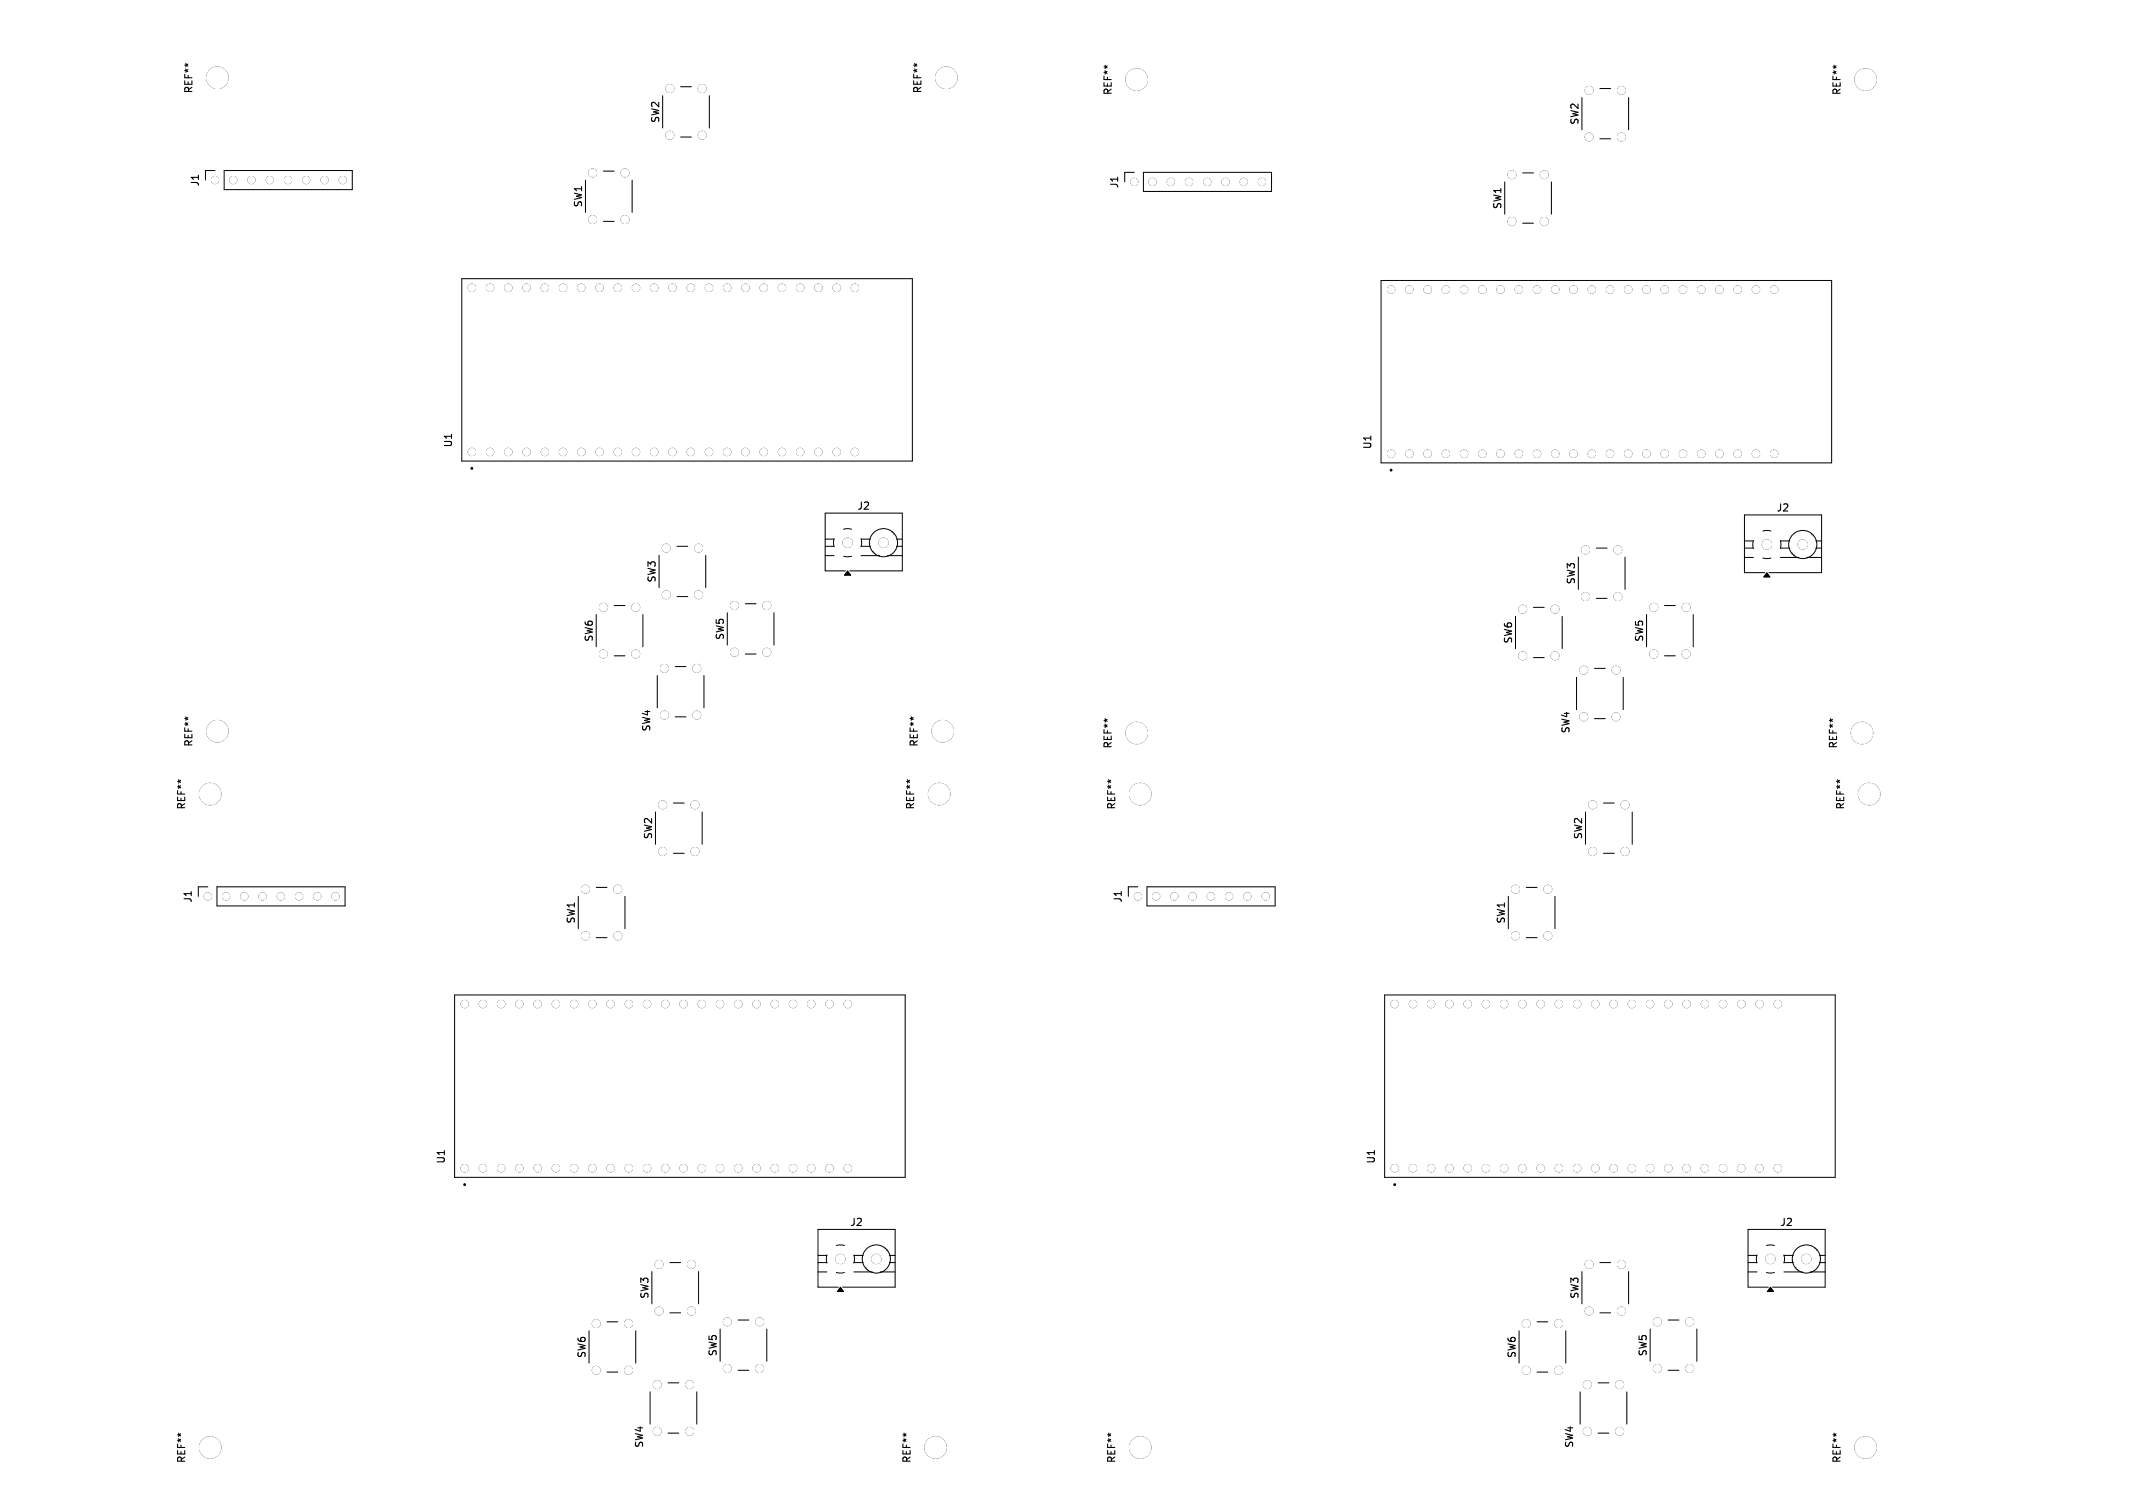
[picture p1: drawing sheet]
<svg xmlns="http://www.w3.org/2000/svg" width="297mm" height="210mm" viewBox="0 0 297 210" stroke-linecap="round" stroke-linejoin="round" font-family="sans-serif">
<defs><g id="words">
<g font-size="1.4">
<text x="27" y="13.1" transform="rotate(-90 27 13.1)">REF**</text>
<text x="92" y="17.2" transform="rotate(-90 92 17.2)">SW2</text>
<text x="128.5" y="13.1" transform="rotate(-90 128.5 13.1)">REF**</text>
<text x="155" y="13.3" transform="rotate(-90 155 13.3)">REF**</text>
<text x="220" y="17.5" transform="rotate(-90 220 17.5)">SW2</text>
<text x="256.5" y="13.3" transform="rotate(-90 256.5 13.3)">REF**</text>
<text x="27.9" y="26.1" transform="rotate(-90 27.9 26.1)">J1</text>
<text x="81.2" y="29" transform="rotate(-90 81.2 29)">SW1</text>
<text x="155.9" y="26.3" transform="rotate(-90 155.9 26.3)">J1</text>
<text x="209.2" y="29.2" transform="rotate(-90 209.2 29.2)">SW1</text>
<text x="63.1" y="62.4" transform="rotate(-90 63.1 62.4)">U1</text>
<text x="191.1" y="62.7" transform="rotate(-90 191.1 62.7)">U1</text>
<text x="119.3" y="71.2">J2</text>
<text x="247.3" y="71.4">J2</text>
<text x="91.5" y="81.2" transform="rotate(-90 91.5 81.2)">SW3</text>
<text x="219.5" y="81.5" transform="rotate(-90 219.5 81.5)">SW3</text>
<text x="82.7" y="89.5" transform="rotate(-90 82.7 89.5)">SW6</text>
<text x="101" y="89.2" transform="rotate(-90 101 89.2)">SW5</text>
<text x="210.7" y="89.7" transform="rotate(-90 210.7 89.7)">SW6</text>
<text x="229" y="89.5" transform="rotate(-90 229 89.5)">SW5</text>
<text x="90.7" y="102" transform="rotate(-90 90.7 102)">SW4</text>
<text x="27" y="104.1" transform="rotate(-90 27 104.1)">REF**</text>
<text x="128" y="104.1" transform="rotate(-90 128 104.1)">REF**</text>
<text x="155" y="104.3" transform="rotate(-90 155 104.3)">REF**</text>
<text x="218.7" y="102.2" transform="rotate(-90 218.7 102.2)">SW4</text>
<text x="256" y="104.3" transform="rotate(-90 256 104.3)">REF**</text>
<text x="26" y="112.8" transform="rotate(-90 26 112.8)">REF**</text>
<text x="127.5" y="112.8" transform="rotate(-90 127.5 112.8)">REF**</text>
<text x="155.5" y="112.8" transform="rotate(-90 155.5 112.8)">REF**</text>
<text x="257" y="112.8" transform="rotate(-90 257 112.8)">REF**</text>
<text x="91" y="117" transform="rotate(-90 91 117)">SW2</text>
<text x="220.5" y="117" transform="rotate(-90 220.5 117)">SW2</text>
<text x="26.9" y="125.8" transform="rotate(-90 26.9 125.8)">J1</text>
<text x="156.4" y="125.8" transform="rotate(-90 156.4 125.8)">J1</text>
<text x="80.2" y="128.7" transform="rotate(-90 80.2 128.7)">SW1</text>
<text x="209.7" y="128.7" transform="rotate(-90 209.7 128.7)">SW1</text>
<text x="62.1" y="162.2" transform="rotate(-90 62.1 162.2)">U1</text>
<text x="191.6" y="162.2" transform="rotate(-90 191.6 162.2)">U1</text>
<text x="118.3" y="170.9">J2</text>
<text x="247.8" y="170.9">J2</text>
<text x="90.5" y="181" transform="rotate(-90 90.5 181)">SW3</text>
<text x="220" y="181" transform="rotate(-90 220 181)">SW3</text>
<text x="81.7" y="189.2" transform="rotate(-90 81.7 189.2)">SW6</text>
<text x="100" y="189" transform="rotate(-90 100 189)">SW5</text>
<text x="211.2" y="189.2" transform="rotate(-90 211.2 189.2)">SW6</text>
<text x="229.5" y="189" transform="rotate(-90 229.5 189)">SW5</text>
<text x="26" y="203.8" transform="rotate(-90 26 203.8)">REF**</text>
<text x="89.7" y="201.7" transform="rotate(-90 89.7 201.7)">SW4</text>
<text x="127" y="203.8" transform="rotate(-90 127 203.8)">REF**</text>
<text x="155.5" y="203.8" transform="rotate(-90 155.5 203.8)">REF**</text>
<text x="219.2" y="201.7" transform="rotate(-90 219.2 201.7)">SW4</text>
<text x="256.5" y="203.8" transform="rotate(-90 256.5 203.8)">REF**</text>
</g>
</g></defs>
<g fill="none" stroke="#000" stroke-width=".14">
<path d="M92.3 13.3v4.5M94.8 19.1h1.5M94.8 12.1h1.5M98.8 13.3v4.5M220.3 13.6v4.5M222.8 19.3h1.5M222.8 12.3h1.5M226.8 13.6v4.5M29.9 23.8h-1.3v1.3M31.2 23.8h17.8v2.6h-17.8zM64.3 38.8h62.7v25.4h-62.7zM81.5 25.1v4.5"/>
<path d="M84 30.8h1.5M84 23.8h1.5M88 25.1v4.5M157.9 24h-1.3v1.3M159.2 24h17.9v2.7h-17.9zM192.3 39.1h62.7v25.4h-62.7zM209.5 25.3v4.5M212 31.1h1.5M212 24.1h1.5M216 25.3v4.5M91.8 77.3v4.5M94.3 76.1h1.5"/>
<path d="M98.3 77.3v4.5M114.9 76.1h1.2M114.9 75.1h1.2M114.9 77.4h1.2M116.1 75v.5v.6M117.5 77.5h.5h.6M117.5 73.7l.6-.1 .5 .1M117.7 79.5h-2.8v-8h10.7v8h-7.3M119.9 75l.1 .6-.1 .5M119.9 76.1h1.3M119.9 75.1h1.3M119.9 77.4h2.6"/>
<path d="M121.6 76.8h-.1M121.8 77v.1M123.6 77.4h2M124.3 74.1h-.1M124.5 74.3v.1M124.8 76.1h.8M124.8 75.1h.8M219.8 77.6v4.5M222.3 76.3h1.5M226.3 77.6v4.5M242.9 75.3h1.2M242.9 76.3h1.2"/>
<path d="M242.9 77.6h1.2M244.1 75.3v.5v.6M245.5 77.7l.5 .1 .6-.1M245.5 74l.6-.1 .5 .1M245.7 79.8h-2.8v-8.1h10.7v8.1h-7.3M247.9 75.3l.1 .6-.1 .5M247.9 75.3h1.3M247.9 76.3h1.3M247.9 77.6h2.6M249.6 77l-.1 .1M249.8 77.3h.1M251.6 77.6h2"/>
<path d="M252.3 74.3l-.1 .1M252.5 74.6h.1M252.8 75.3h.8M252.8 76.3h.8M83 85.6v4.5M85.5 91.3h1.5M85.5 84.3h1.5M89.5 85.6v4.5M91.5 94.1v4.5M94 99.8h1.5M94 92.8h1.5M94.3 83.1h1.5"/>
<path d="M98 94.1v4.5M101.3 85.3v4.5M103.8 91.1h1.5M103.8 84.1h1.5M107.8 85.3v4.5M211 85.8v4.5M213.5 91.6h1.5M213.5 84.6h1.5M217.5 85.8v4.5M219.5 94.3v4.5M222 93.1h1.5M222.3 83.3h1.5"/>
<path d="M226 94.3v4.5M229.3 85.6v4.5M231.8 91.3h1.5M231.8 84.3h1.5M235.8 85.6v4.5M91.3 113.1v4.5M93.8 118.8h1.5M93.8 111.8h1.5M97.8 113.1v4.5M220.8 113.1v4.5M222 100.1h1.5M223.3 118.8h1.5"/>
<path d="M223.3 111.8h1.5M227.3 113.1v4.5M28.9 123.5h-1.3v1.3M30.2 123.5h17.8v2.7h-17.8zM63.3 138.6h62.7v25.4h-62.7zM80.5 124.8v4.5M83 130.6h1.5M83 123.6h1.5M87 124.8v4.5M158.4 123.5h-1.3v1.3M159.7 123.5h17.9v2.7h-17.9zM192.8 138.6h62.7v25.4h-62.7z"/>
<path d="M210 124.8v4.5M212.5 130.6h1.5M212.5 123.6h1.5M216.5 124.8v4.5M90.8 177.1v4.5M93.3 175.8h1.5M97.3 177.1v4.5M113.9 174.8h1.2M113.9 175.8h1.2M113.9 177.1h1.2M115.1 174.8v.5v.6M116.5 177.2l.5 .1 .6-.1"/>
<path d="M116.5 173.5l.6-.1 .5 .1M116.7 179.3h-2.8v-8.1h10.7v8.1h-7.3M118.9 174.8l.1 .6-.1 .5M118.9 174.8h1.3M118.9 175.8h1.3M118.9 177.1h2.6M120.6 176.5l-.1 .1M120.8 176.8h.1M122.6 177.1h2M123.3 173.8l-.1 .1M123.5 174.1h.1M123.8 174.8h.8"/>
<path d="M123.8 175.8h.8M220.3 177.1v4.5M222.8 175.8h1.5M226.8 177.1v4.5M243.4 174.8h1.2M243.4 175.8h1.2M243.4 177.1h1.2M244.6 174.8v.5v.6M246 177.2l.5 .1 .6-.1M246 173.5l.6-.1 .5 .1M246.2 179.3h-2.8v-8.1h10.7v8.1h-7.3M248.4 174.8h1.3"/>
<path d="M248.4 175.8h1.3M248.4 177.1h2.6M248.4 174.8l.1 .6-.1 .5M250.1 176.5l-.1 .1M250.3 176.8h.1M252.1 177.1h2M252.8 173.8l-.1 .1M253 174.1h.1M253.3 174.8h.8M253.3 175.8h.8M82 185.3v4.5M84.5 191.1h1.5"/>
<path d="M84.5 184.1h1.5M88.5 185.3v4.5M90.5 193.8v4.5M93 199.6h1.5M93 192.6h1.5M93.3 182.8h1.5M97 193.8v4.5M100.3 185.1v4.5M102.8 190.8h1.5M102.8 183.8h1.5M106.8 185.1v4.5M211.5 185.3v4.5"/>
<path d="M214 191.1h1.5M214 184.1h1.5M218 185.3v4.5M220 193.8v4.5M222.5 199.6h1.5M222.5 192.6h1.5M222.8 182.8h1.5M226.5 193.8v4.5M229.8 185.1v4.5M232.3 190.8h1.5M232.3 183.8h1.5M236.3 185.1v4.5"/>
<circle cx="123" cy="75.6" r="1.96"/>
<circle cx="251" cy="75.8" r="1.96"/>
<circle cx="122" cy="175.3" r="1.96"/>
<circle cx="251.5" cy="175.3" r="1.96"/>
</g>
<g fill="none" stroke="#000" stroke-width=".2">
<circle cx="65.7" cy="65.2" r=".1"/>
<circle cx="193.7" cy="65.5" r=".1"/>
<circle cx="64.7" cy="165" r=".1"/>
<circle cx="194.2" cy="165" r=".1"/>
</g>
<g fill="#000" stroke="#000" stroke-width=".14">
<path d="M118 79.5l.5 .6h-.9zM246 79.8l.5 .6h-.9zM117 179.3l.5 .6h-.9zM246.5 179.3l.5 .6h-.9z"/>
<circle cx="30.3" cy="10.8" r="1.5"/>
<circle cx="93.3" cy="18.8" r=".55"/>
<circle cx="93.3" cy="12.3" r=".55"/>
<circle cx="97.8" cy="18.8" r=".55"/>
<circle cx="97.8" cy="12.3" r=".55"/>
<circle cx="131.8" cy="10.8" r="1.5"/>
<circle cx="158.3" cy="11.1" r="1.5"/>
<circle cx="221.3" cy="19.1" r=".55"/>
<circle cx="221.3" cy="12.6" r=".55"/>
<circle cx="225.8" cy="19.1" r=".55"/>
<circle cx="225.8" cy="12.6" r=".55"/>
<circle cx="259.8" cy="11.1" r="1.5"/>
<circle cx="29.9" cy="25.1" r=".5"/>
<circle cx="32.5" cy="25.1" r=".5"/>
<circle cx="35" cy="25.1" r=".5"/>
<circle cx="37.6" cy="25.1" r=".5"/>
<circle cx="40.1" cy="25.1" r=".5"/>
<circle cx="42.6" cy="25.1" r=".5"/>
<circle cx="45.2" cy="25.1" r=".5"/>
<circle cx="47.7" cy="25.1" r=".5"/>
<circle cx="82.5" cy="24.1" r=".55"/>
<circle cx="82.5" cy="30.6" r=".55"/>
<circle cx="87" cy="24.1" r=".55"/>
<circle cx="87" cy="30.6" r=".55"/>
<circle cx="157.9" cy="25.3" r=".5"/>
<circle cx="160.5" cy="25.3" r=".5"/>
<circle cx="163" cy="25.3" r=".5"/>
<circle cx="165.6" cy="25.3" r=".5"/>
<circle cx="168.1" cy="25.3" r=".5"/>
<circle cx="170.6" cy="25.3" r=".5"/>
<circle cx="173.2" cy="25.3" r=".5"/>
<circle cx="175.7" cy="25.3" r=".5"/>
<circle cx="210.5" cy="30.8" r=".55"/>
<circle cx="210.5" cy="24.3" r=".55"/>
<circle cx="215" cy="30.8" r=".55"/>
<circle cx="215" cy="24.3" r=".55"/>
<circle cx="65.7" cy="40.1" r=".51"/>
<circle cx="68.2" cy="40.1" r=".51"/>
<circle cx="70.8" cy="40.1" r=".51"/>
<circle cx="73.3" cy="40.1" r=".51"/>
<circle cx="75.9" cy="40.1" r=".51"/>
<circle cx="78.4" cy="40.1" r=".51"/>
<circle cx="80.9" cy="40.1" r=".51"/>
<circle cx="83.5" cy="40.1" r=".51"/>
<circle cx="86" cy="40.1" r=".51"/>
<circle cx="88.6" cy="40.1" r=".51"/>
<circle cx="91.1" cy="40.1" r=".51"/>
<circle cx="93.6" cy="40.1" r=".51"/>
<circle cx="96.2" cy="40.1" r=".51"/>
<circle cx="98.7" cy="40.1" r=".51"/>
<circle cx="101.3" cy="40.1" r=".51"/>
<circle cx="103.8" cy="40.1" r=".51"/>
<circle cx="106.3" cy="40.1" r=".51"/>
<circle cx="108.9" cy="40.1" r=".51"/>
<circle cx="111.4" cy="40.1" r=".51"/>
<circle cx="114" cy="40.1" r=".51"/>
<circle cx="116.5" cy="40.1" r=".51"/>
<circle cx="119" cy="40.1" r=".51"/>
<circle cx="193.7" cy="40.3" r=".51"/>
<circle cx="196.2" cy="40.3" r=".51"/>
<circle cx="198.8" cy="40.3" r=".51"/>
<circle cx="201.3" cy="40.3" r=".51"/>
<circle cx="203.9" cy="40.3" r=".51"/>
<circle cx="206.4" cy="40.3" r=".51"/>
<circle cx="208.9" cy="40.3" r=".51"/>
<circle cx="211.5" cy="40.3" r=".51"/>
<circle cx="214" cy="40.3" r=".51"/>
<circle cx="216.6" cy="40.3" r=".51"/>
<circle cx="219.1" cy="40.3" r=".51"/>
<circle cx="221.6" cy="40.3" r=".51"/>
<circle cx="224.2" cy="40.3" r=".51"/>
<circle cx="226.7" cy="40.3" r=".51"/>
<circle cx="229.3" cy="40.3" r=".51"/>
<circle cx="231.8" cy="40.3" r=".51"/>
<circle cx="234.3" cy="40.3" r=".51"/>
<circle cx="236.9" cy="40.3" r=".51"/>
<circle cx="239.4" cy="40.3" r=".51"/>
<circle cx="242" cy="40.3" r=".51"/>
<circle cx="244.5" cy="40.3" r=".51"/>
<circle cx="247" cy="40.3" r=".51"/>
<circle cx="65.7" cy="62.9" r=".51"/>
<circle cx="68.2" cy="62.9" r=".51"/>
<circle cx="70.8" cy="62.9" r=".51"/>
<circle cx="73.3" cy="62.9" r=".51"/>
<circle cx="75.9" cy="62.9" r=".51"/>
<circle cx="78.4" cy="62.9" r=".51"/>
<circle cx="80.9" cy="62.9" r=".51"/>
<circle cx="83.5" cy="62.9" r=".51"/>
<circle cx="86" cy="62.9" r=".51"/>
<circle cx="88.6" cy="62.9" r=".51"/>
<circle cx="91.1" cy="62.9" r=".51"/>
<circle cx="92.8" cy="76.3" r=".55"/>
<circle cx="93.6" cy="62.9" r=".51"/>
<circle cx="96.2" cy="62.9" r=".51"/>
<circle cx="97.3" cy="76.3" r=".55"/>
<circle cx="98.7" cy="62.9" r=".51"/>
<circle cx="101.3" cy="62.9" r=".51"/>
<circle cx="103.8" cy="62.9" r=".51"/>
<circle cx="106.3" cy="62.9" r=".51"/>
<circle cx="108.9" cy="62.9" r=".51"/>
<circle cx="111.4" cy="62.9" r=".51"/>
<circle cx="114" cy="62.9" r=".51"/>
<circle cx="116.5" cy="62.9" r=".51"/>
<circle cx="118" cy="75.6" r=".65"/>
<circle cx="119" cy="62.9" r=".51"/>
<circle cx="123" cy="75.6" r=".65"/>
<circle cx="193.7" cy="63.2" r=".51"/>
<circle cx="196.2" cy="63.2" r=".51"/>
<circle cx="198.8" cy="63.2" r=".51"/>
<circle cx="201.3" cy="63.2" r=".51"/>
<circle cx="203.9" cy="63.2" r=".51"/>
<circle cx="206.4" cy="63.2" r=".51"/>
<circle cx="208.9" cy="63.2" r=".51"/>
<circle cx="211.5" cy="63.2" r=".51"/>
<circle cx="214" cy="63.2" r=".51"/>
<circle cx="216.6" cy="63.2" r=".51"/>
<circle cx="219.1" cy="63.2" r=".51"/>
<circle cx="220.8" cy="76.6" r=".55"/>
<circle cx="221.6" cy="63.2" r=".51"/>
<circle cx="224.2" cy="63.2" r=".51"/>
<circle cx="225.3" cy="76.6" r=".55"/>
<circle cx="226.7" cy="63.2" r=".51"/>
<circle cx="229.3" cy="63.2" r=".51"/>
<circle cx="231.8" cy="63.2" r=".51"/>
<circle cx="234.3" cy="63.2" r=".51"/>
<circle cx="236.9" cy="63.2" r=".51"/>
<circle cx="239.4" cy="63.2" r=".51"/>
<circle cx="242" cy="63.2" r=".51"/>
<circle cx="244.5" cy="63.2" r=".51"/>
<circle cx="246" cy="75.8" r=".65"/>
<circle cx="247" cy="63.2" r=".51"/>
<circle cx="251" cy="75.8" r=".65"/>
<circle cx="84" cy="84.6" r=".55"/>
<circle cx="84" cy="91.1" r=".55"/>
<circle cx="88.5" cy="84.6" r=".55"/>
<circle cx="88.5" cy="91.1" r=".55"/>
<circle cx="92.5" cy="93.1" r=".55"/>
<circle cx="92.5" cy="99.6" r=".55"/>
<circle cx="92.8" cy="82.8" r=".55"/>
<circle cx="97" cy="93.1" r=".55"/>
<circle cx="97" cy="99.6" r=".55"/>
<circle cx="97.3" cy="82.8" r=".55"/>
<circle cx="102.3" cy="84.3" r=".55"/>
<circle cx="102.3" cy="90.8" r=".55"/>
<circle cx="106.8" cy="84.3" r=".55"/>
<circle cx="106.8" cy="90.8" r=".55"/>
<circle cx="212" cy="91.3" r=".55"/>
<circle cx="212" cy="84.8" r=".55"/>
<circle cx="216.5" cy="91.3" r=".55"/>
<circle cx="216.5" cy="84.8" r=".55"/>
<circle cx="220.5" cy="93.3" r=".55"/>
<circle cx="220.5" cy="99.8" r=".55"/>
<circle cx="220.8" cy="83.1" r=".55"/>
<circle cx="225" cy="93.3" r=".55"/>
<circle cx="225" cy="99.8" r=".55"/>
<circle cx="225.3" cy="83.1" r=".55"/>
<circle cx="230.3" cy="84.6" r=".55"/>
<circle cx="230.3" cy="91.1" r=".55"/>
<circle cx="234.8" cy="84.6" r=".55"/>
<circle cx="234.8" cy="91.1" r=".55"/>
<circle cx="29.3" cy="110.6" r="1.5"/>
<circle cx="30.3" cy="101.8" r="1.5"/>
<circle cx="92.3" cy="118.6" r=".55"/>
<circle cx="92.3" cy="112.1" r=".55"/>
<circle cx="96.8" cy="118.6" r=".55"/>
<circle cx="96.8" cy="112.1" r=".55"/>
<circle cx="130.8" cy="110.6" r="1.5"/>
<circle cx="131.3" cy="101.8" r="1.5"/>
<circle cx="158.3" cy="102.1" r="1.5"/>
<circle cx="158.8" cy="110.6" r="1.5"/>
<circle cx="221.8" cy="118.6" r=".55"/>
<circle cx="221.8" cy="112.1" r=".55"/>
<circle cx="226.3" cy="118.6" r=".55"/>
<circle cx="226.3" cy="112.1" r=".55"/>
<circle cx="259.3" cy="102.1" r="1.5"/>
<circle cx="260.3" cy="110.6" r="1.5"/>
<circle cx="28.9" cy="124.8" r=".5"/>
<circle cx="31.5" cy="124.8" r=".5"/>
<circle cx="34" cy="124.8" r=".5"/>
<circle cx="36.6" cy="124.8" r=".5"/>
<circle cx="39.1" cy="124.8" r=".5"/>
<circle cx="41.6" cy="124.8" r=".5"/>
<circle cx="44.2" cy="124.8" r=".5"/>
<circle cx="46.7" cy="124.8" r=".5"/>
<circle cx="64.7" cy="139.8" r=".51"/>
<circle cx="67.2" cy="139.8" r=".51"/>
<circle cx="69.8" cy="139.8" r=".51"/>
<circle cx="72.3" cy="139.8" r=".51"/>
<circle cx="74.9" cy="139.8" r=".51"/>
<circle cx="77.4" cy="139.8" r=".51"/>
<circle cx="79.9" cy="139.8" r=".51"/>
<circle cx="81.5" cy="123.8" r=".55"/>
<circle cx="81.5" cy="130.3" r=".55"/>
<circle cx="82.5" cy="139.8" r=".51"/>
<circle cx="85" cy="139.8" r=".51"/>
<circle cx="86" cy="123.8" r=".55"/>
<circle cx="86" cy="130.3" r=".55"/>
<circle cx="87.6" cy="139.8" r=".51"/>
<circle cx="90.1" cy="139.8" r=".51"/>
<circle cx="92.6" cy="139.8" r=".51"/>
<circle cx="95.2" cy="139.8" r=".51"/>
<circle cx="97.7" cy="139.8" r=".51"/>
<circle cx="100.3" cy="139.8" r=".51"/>
<circle cx="102.8" cy="139.8" r=".51"/>
<circle cx="105.3" cy="139.8" r=".51"/>
<circle cx="107.9" cy="139.8" r=".51"/>
<circle cx="110.4" cy="139.8" r=".51"/>
<circle cx="113" cy="139.8" r=".51"/>
<circle cx="115.5" cy="139.8" r=".51"/>
<circle cx="118" cy="139.8" r=".51"/>
<circle cx="158.4" cy="124.8" r=".5"/>
<circle cx="161" cy="124.8" r=".5"/>
<circle cx="163.5" cy="124.8" r=".5"/>
<circle cx="166.1" cy="124.8" r=".5"/>
<circle cx="168.6" cy="124.8" r=".5"/>
<circle cx="171.1" cy="124.8" r=".5"/>
<circle cx="173.7" cy="124.8" r=".5"/>
<circle cx="176.2" cy="124.8" r=".5"/>
<circle cx="194.2" cy="139.8" r=".51"/>
<circle cx="196.7" cy="139.8" r=".51"/>
<circle cx="199.3" cy="139.8" r=".51"/>
<circle cx="201.8" cy="139.8" r=".51"/>
<circle cx="204.4" cy="139.8" r=".51"/>
<circle cx="206.9" cy="139.8" r=".51"/>
<circle cx="209.4" cy="139.8" r=".51"/>
<circle cx="211" cy="123.8" r=".55"/>
<circle cx="211" cy="130.3" r=".55"/>
<circle cx="212" cy="139.8" r=".51"/>
<circle cx="214.5" cy="139.8" r=".51"/>
<circle cx="215.5" cy="123.8" r=".55"/>
<circle cx="215.5" cy="130.3" r=".55"/>
<circle cx="217.1" cy="139.8" r=".51"/>
<circle cx="219.6" cy="139.8" r=".51"/>
<circle cx="222.1" cy="139.8" r=".51"/>
<circle cx="224.7" cy="139.8" r=".51"/>
<circle cx="227.2" cy="139.8" r=".51"/>
<circle cx="229.8" cy="139.8" r=".51"/>
<circle cx="232.3" cy="139.8" r=".51"/>
<circle cx="234.8" cy="139.8" r=".51"/>
<circle cx="237.4" cy="139.8" r=".51"/>
<circle cx="239.9" cy="139.8" r=".51"/>
<circle cx="242.5" cy="139.8" r=".51"/>
<circle cx="245" cy="139.8" r=".51"/>
<circle cx="247.5" cy="139.8" r=".51"/>
<circle cx="64.7" cy="162.7" r=".51"/>
<circle cx="67.2" cy="162.7" r=".51"/>
<circle cx="69.8" cy="162.7" r=".51"/>
<circle cx="72.3" cy="162.7" r=".51"/>
<circle cx="74.9" cy="162.7" r=".51"/>
<circle cx="77.4" cy="162.7" r=".51"/>
<circle cx="79.9" cy="162.7" r=".51"/>
<circle cx="82.5" cy="162.7" r=".51"/>
<circle cx="85" cy="162.7" r=".51"/>
<circle cx="87.6" cy="162.7" r=".51"/>
<circle cx="90.1" cy="162.7" r=".51"/>
<circle cx="91.8" cy="176.1" r=".55"/>
<circle cx="92.6" cy="162.7" r=".51"/>
<circle cx="95.2" cy="162.7" r=".51"/>
<circle cx="96.3" cy="176.1" r=".55"/>
<circle cx="97.7" cy="162.7" r=".51"/>
<circle cx="100.3" cy="162.7" r=".51"/>
<circle cx="102.8" cy="162.7" r=".51"/>
<circle cx="105.3" cy="162.7" r=".51"/>
<circle cx="107.9" cy="162.7" r=".51"/>
<circle cx="110.4" cy="162.7" r=".51"/>
<circle cx="113" cy="162.7" r=".51"/>
<circle cx="115.5" cy="162.7" r=".51"/>
<circle cx="117" cy="175.3" r=".65"/>
<circle cx="118" cy="162.7" r=".51"/>
<circle cx="122" cy="175.3" r=".65"/>
<circle cx="194.2" cy="162.7" r=".51"/>
<circle cx="196.7" cy="162.7" r=".51"/>
<circle cx="199.3" cy="162.7" r=".51"/>
<circle cx="201.8" cy="162.7" r=".51"/>
<circle cx="204.4" cy="162.7" r=".51"/>
<circle cx="206.9" cy="162.7" r=".51"/>
<circle cx="209.4" cy="162.7" r=".51"/>
<circle cx="212" cy="162.7" r=".51"/>
<circle cx="214.5" cy="162.7" r=".51"/>
<circle cx="217.1" cy="162.7" r=".51"/>
<circle cx="219.6" cy="162.7" r=".51"/>
<circle cx="221.3" cy="176.1" r=".55"/>
<circle cx="222.1" cy="162.7" r=".51"/>
<circle cx="224.7" cy="162.7" r=".51"/>
<circle cx="225.8" cy="176.1" r=".55"/>
<circle cx="227.2" cy="162.7" r=".51"/>
<circle cx="229.8" cy="162.7" r=".51"/>
<circle cx="232.3" cy="162.7" r=".51"/>
<circle cx="234.8" cy="162.7" r=".51"/>
<circle cx="237.4" cy="162.7" r=".51"/>
<circle cx="239.9" cy="162.7" r=".51"/>
<circle cx="242.5" cy="162.7" r=".51"/>
<circle cx="245" cy="162.7" r=".51"/>
<circle cx="246.5" cy="175.3" r=".65"/>
<circle cx="247.5" cy="162.7" r=".51"/>
<circle cx="251.5" cy="175.3" r=".65"/>
<circle cx="83" cy="190.8" r=".55"/>
<circle cx="83" cy="184.3" r=".55"/>
<circle cx="87.5" cy="190.8" r=".55"/>
<circle cx="87.5" cy="184.3" r=".55"/>
<circle cx="91.5" cy="192.8" r=".55"/>
<circle cx="91.5" cy="199.3" r=".55"/>
<circle cx="91.8" cy="182.6" r=".55"/>
<circle cx="96" cy="192.8" r=".55"/>
<circle cx="96" cy="199.3" r=".55"/>
<circle cx="96.3" cy="182.6" r=".55"/>
<circle cx="101.3" cy="184.1" r=".55"/>
<circle cx="101.3" cy="190.6" r=".55"/>
<circle cx="105.8" cy="184.1" r=".55"/>
<circle cx="105.8" cy="190.6" r=".55"/>
<circle cx="212.5" cy="190.8" r=".55"/>
<circle cx="212.5" cy="184.3" r=".55"/>
<circle cx="217" cy="190.8" r=".55"/>
<circle cx="217" cy="184.3" r=".55"/>
<circle cx="221" cy="192.8" r=".55"/>
<circle cx="221" cy="199.3" r=".55"/>
<circle cx="221.3" cy="182.6" r=".55"/>
<circle cx="225.5" cy="192.8" r=".55"/>
<circle cx="225.5" cy="199.3" r=".55"/>
<circle cx="225.8" cy="182.6" r=".55"/>
<circle cx="230.8" cy="184.1" r=".55"/>
<circle cx="230.8" cy="190.6" r=".55"/>
<circle cx="235.3" cy="184.1" r=".55"/>
<circle cx="235.3" cy="190.6" r=".55"/>
<circle cx="29.3" cy="201.6" r="1.5"/>
<circle cx="130.3" cy="201.6" r="1.5"/>
<circle cx="158.8" cy="201.6" r="1.5"/>
<circle cx="259.8" cy="201.6" r="1.5"/>
</g>
<g fill="#fff" stroke="#fff" stroke-width=".14">
<circle cx="158.8" cy="110.6" r="1.5"/>
<circle cx="259.8" cy="201.6" r="1.5"/>
<circle cx="260.3" cy="110.6" r="1.5"/>
<circle cx="158.8" cy="201.6" r="1.5"/>
<circle cx="230.8" cy="190.6" r=".55"/>
<circle cx="230.8" cy="184.1" r=".55"/>
<circle cx="235.3" cy="190.6" r=".55"/>
<circle cx="235.3" cy="184.1" r=".55"/>
<circle cx="212.5" cy="190.8" r=".55"/>
<circle cx="212.5" cy="184.3" r=".55"/>
<circle cx="217" cy="190.8" r=".55"/>
<circle cx="217" cy="184.3" r=".55"/>
<circle cx="221.8" cy="118.6" r=".55"/>
<circle cx="221.8" cy="112.1" r=".55"/>
<circle cx="226.3" cy="118.6" r=".55"/>
<circle cx="226.3" cy="112.1" r=".55"/>
<circle cx="194.2" cy="162.7" r=".51"/>
<circle cx="196.7" cy="162.7" r=".51"/>
<circle cx="199.3" cy="162.7" r=".51"/>
<circle cx="201.8" cy="162.7" r=".51"/>
<circle cx="204.4" cy="162.7" r=".51"/>
<circle cx="206.9" cy="162.7" r=".51"/>
<circle cx="209.4" cy="162.7" r=".51"/>
<circle cx="212" cy="162.7" r=".51"/>
<circle cx="214.5" cy="162.7" r=".51"/>
<circle cx="217.1" cy="162.7" r=".51"/>
<circle cx="219.6" cy="162.7" r=".51"/>
<circle cx="222.1" cy="162.7" r=".51"/>
<circle cx="224.7" cy="162.7" r=".51"/>
<circle cx="227.2" cy="162.7" r=".51"/>
<circle cx="229.8" cy="162.7" r=".51"/>
<circle cx="232.3" cy="162.7" r=".51"/>
<circle cx="234.8" cy="162.7" r=".51"/>
<circle cx="237.4" cy="162.7" r=".51"/>
<circle cx="239.9" cy="162.7" r=".51"/>
<circle cx="242.5" cy="162.7" r=".51"/>
<circle cx="245" cy="162.7" r=".51"/>
<circle cx="247.5" cy="162.7" r=".51"/>
<circle cx="194.2" cy="139.8" r=".51"/>
<circle cx="196.7" cy="139.8" r=".51"/>
<circle cx="199.3" cy="139.8" r=".51"/>
<circle cx="201.8" cy="139.8" r=".51"/>
<circle cx="204.4" cy="139.8" r=".51"/>
<circle cx="206.9" cy="139.8" r=".51"/>
<circle cx="209.4" cy="139.8" r=".51"/>
<circle cx="212" cy="139.8" r=".51"/>
<circle cx="214.5" cy="139.8" r=".51"/>
<circle cx="217.1" cy="139.8" r=".51"/>
<circle cx="219.6" cy="139.8" r=".51"/>
<circle cx="222.1" cy="139.8" r=".51"/>
<circle cx="224.7" cy="139.8" r=".51"/>
<circle cx="227.2" cy="139.8" r=".51"/>
<circle cx="229.8" cy="139.8" r=".51"/>
<circle cx="232.3" cy="139.8" r=".51"/>
<circle cx="234.8" cy="139.8" r=".51"/>
<circle cx="237.4" cy="139.8" r=".51"/>
<circle cx="239.9" cy="139.8" r=".51"/>
<circle cx="242.5" cy="139.8" r=".51"/>
<circle cx="245" cy="139.8" r=".51"/>
<circle cx="247.5" cy="139.8" r=".51"/>
<circle cx="221" cy="199.3" r=".55"/>
<circle cx="221" cy="192.8" r=".55"/>
<circle cx="225.5" cy="199.3" r=".55"/>
<circle cx="225.5" cy="192.8" r=".55"/>
<circle cx="211" cy="130.3" r=".55"/>
<circle cx="211" cy="123.8" r=".55"/>
<circle cx="215.5" cy="130.3" r=".55"/>
<circle cx="215.5" cy="123.8" r=".55"/>
<circle cx="246.5" cy="175.3" r=".65"/>
<circle cx="251.5" cy="175.3" r=".65"/>
<circle cx="221.3" cy="182.6" r=".55"/>
<circle cx="221.3" cy="176.1" r=".55"/>
<circle cx="225.8" cy="182.6" r=".55"/>
<circle cx="225.8" cy="176.1" r=".55"/>
<circle cx="158.4" cy="124.8" r=".5"/>
<circle cx="161" cy="124.8" r=".5"/>
<circle cx="163.5" cy="124.8" r=".5"/>
<circle cx="166.1" cy="124.8" r=".5"/>
<circle cx="168.6" cy="124.8" r=".5"/>
<circle cx="171.1" cy="124.8" r=".5"/>
<circle cx="173.7" cy="124.8" r=".5"/>
<circle cx="176.2" cy="124.8" r=".5"/>
<circle cx="29.3" cy="110.6" r="1.5"/>
<circle cx="130.3" cy="201.6" r="1.5"/>
<circle cx="130.8" cy="110.6" r="1.5"/>
<circle cx="29.3" cy="201.6" r="1.5"/>
<circle cx="101.3" cy="190.6" r=".55"/>
<circle cx="101.3" cy="184.1" r=".55"/>
<circle cx="105.8" cy="190.6" r=".55"/>
<circle cx="105.8" cy="184.1" r=".55"/>
<circle cx="83" cy="190.8" r=".55"/>
<circle cx="83" cy="184.3" r=".55"/>
<circle cx="87.5" cy="190.8" r=".55"/>
<circle cx="87.5" cy="184.3" r=".55"/>
<circle cx="92.3" cy="118.6" r=".55"/>
<circle cx="92.3" cy="112.1" r=".55"/>
<circle cx="96.8" cy="118.6" r=".55"/>
<circle cx="96.8" cy="112.1" r=".55"/>
<circle cx="64.7" cy="162.7" r=".51"/>
<circle cx="67.2" cy="162.7" r=".51"/>
<circle cx="69.8" cy="162.7" r=".51"/>
<circle cx="72.3" cy="162.7" r=".51"/>
<circle cx="74.9" cy="162.7" r=".51"/>
<circle cx="77.4" cy="162.7" r=".51"/>
<circle cx="79.9" cy="162.7" r=".51"/>
<circle cx="82.5" cy="162.7" r=".51"/>
<circle cx="85" cy="162.7" r=".51"/>
<circle cx="87.6" cy="162.7" r=".51"/>
<circle cx="90.1" cy="162.7" r=".51"/>
<circle cx="92.6" cy="162.7" r=".51"/>
<circle cx="95.2" cy="162.7" r=".51"/>
<circle cx="97.7" cy="162.7" r=".51"/>
<circle cx="100.3" cy="162.7" r=".51"/>
<circle cx="102.8" cy="162.7" r=".51"/>
<circle cx="105.3" cy="162.7" r=".51"/>
<circle cx="107.9" cy="162.7" r=".51"/>
<circle cx="110.4" cy="162.7" r=".51"/>
<circle cx="113" cy="162.7" r=".51"/>
<circle cx="115.5" cy="162.7" r=".51"/>
<circle cx="118" cy="162.7" r=".51"/>
<circle cx="64.7" cy="139.8" r=".51"/>
<circle cx="67.2" cy="139.8" r=".51"/>
<circle cx="69.8" cy="139.8" r=".51"/>
<circle cx="72.3" cy="139.8" r=".51"/>
<circle cx="74.9" cy="139.8" r=".51"/>
<circle cx="77.4" cy="139.8" r=".51"/>
<circle cx="79.9" cy="139.8" r=".51"/>
<circle cx="82.5" cy="139.8" r=".51"/>
<circle cx="85" cy="139.8" r=".51"/>
<circle cx="87.6" cy="139.8" r=".51"/>
<circle cx="90.1" cy="139.8" r=".51"/>
<circle cx="92.6" cy="139.8" r=".51"/>
<circle cx="95.2" cy="139.8" r=".51"/>
<circle cx="97.7" cy="139.8" r=".51"/>
<circle cx="100.3" cy="139.8" r=".51"/>
<circle cx="102.8" cy="139.8" r=".51"/>
<circle cx="105.3" cy="139.8" r=".51"/>
<circle cx="107.9" cy="139.8" r=".51"/>
<circle cx="110.4" cy="139.8" r=".51"/>
<circle cx="113" cy="139.8" r=".51"/>
<circle cx="115.5" cy="139.8" r=".51"/>
<circle cx="118" cy="139.8" r=".51"/>
<circle cx="91.5" cy="199.3" r=".55"/>
<circle cx="91.5" cy="192.8" r=".55"/>
<circle cx="96" cy="199.3" r=".55"/>
<circle cx="96" cy="192.8" r=".55"/>
<circle cx="81.5" cy="130.3" r=".55"/>
<circle cx="81.5" cy="123.8" r=".55"/>
<circle cx="86" cy="130.3" r=".55"/>
<circle cx="86" cy="123.8" r=".55"/>
<circle cx="117" cy="175.3" r=".65"/>
<circle cx="122" cy="175.3" r=".65"/>
<circle cx="91.8" cy="182.6" r=".55"/>
<circle cx="91.8" cy="176.1" r=".55"/>
<circle cx="96.3" cy="182.6" r=".55"/>
<circle cx="96.3" cy="176.1" r=".55"/>
<circle cx="28.9" cy="124.8" r=".5"/>
<circle cx="31.5" cy="124.8" r=".5"/>
<circle cx="34" cy="124.8" r=".5"/>
<circle cx="36.6" cy="124.8" r=".5"/>
<circle cx="39.1" cy="124.8" r=".5"/>
<circle cx="41.6" cy="124.8" r=".5"/>
<circle cx="44.2" cy="124.8" r=".5"/>
<circle cx="46.7" cy="124.8" r=".5"/>
<circle cx="158.3" cy="11.1" r="1.5"/>
<circle cx="259.3" cy="102.1" r="1.5"/>
<circle cx="259.8" cy="11.1" r="1.5"/>
<circle cx="158.3" cy="102.1" r="1.5"/>
<circle cx="230.3" cy="91.1" r=".55"/>
<circle cx="230.3" cy="84.6" r=".55"/>
<circle cx="234.8" cy="91.1" r=".55"/>
<circle cx="234.8" cy="84.6" r=".55"/>
<circle cx="212" cy="91.3" r=".55"/>
<circle cx="212" cy="84.8" r=".55"/>
<circle cx="216.5" cy="91.3" r=".55"/>
<circle cx="216.5" cy="84.8" r=".55"/>
<circle cx="221.3" cy="19.1" r=".55"/>
<circle cx="221.3" cy="12.6" r=".55"/>
<circle cx="225.8" cy="19.1" r=".55"/>
<circle cx="225.8" cy="12.6" r=".55"/>
<circle cx="193.7" cy="63.2" r=".51"/>
<circle cx="196.2" cy="63.2" r=".51"/>
<circle cx="198.8" cy="63.2" r=".51"/>
<circle cx="201.3" cy="63.2" r=".51"/>
<circle cx="203.9" cy="63.2" r=".51"/>
<circle cx="206.4" cy="63.2" r=".51"/>
<circle cx="208.9" cy="63.2" r=".51"/>
<circle cx="211.5" cy="63.2" r=".51"/>
<circle cx="214" cy="63.2" r=".51"/>
<circle cx="216.6" cy="63.2" r=".51"/>
<circle cx="219.1" cy="63.2" r=".51"/>
<circle cx="221.6" cy="63.2" r=".51"/>
<circle cx="224.2" cy="63.2" r=".51"/>
<circle cx="226.7" cy="63.2" r=".51"/>
<circle cx="229.3" cy="63.2" r=".51"/>
<circle cx="231.8" cy="63.2" r=".51"/>
<circle cx="234.3" cy="63.2" r=".51"/>
<circle cx="236.9" cy="63.2" r=".51"/>
<circle cx="239.4" cy="63.2" r=".51"/>
<circle cx="242" cy="63.2" r=".51"/>
<circle cx="244.5" cy="63.2" r=".51"/>
<circle cx="247" cy="63.2" r=".51"/>
<circle cx="193.7" cy="40.3" r=".51"/>
<circle cx="196.2" cy="40.3" r=".51"/>
<circle cx="198.8" cy="40.3" r=".51"/>
<circle cx="201.3" cy="40.3" r=".51"/>
<circle cx="203.9" cy="40.3" r=".51"/>
<circle cx="206.4" cy="40.3" r=".51"/>
<circle cx="208.9" cy="40.3" r=".51"/>
<circle cx="211.5" cy="40.3" r=".51"/>
<circle cx="214" cy="40.3" r=".51"/>
<circle cx="216.6" cy="40.3" r=".51"/>
<circle cx="219.1" cy="40.3" r=".51"/>
<circle cx="221.6" cy="40.3" r=".51"/>
<circle cx="224.2" cy="40.3" r=".51"/>
<circle cx="226.7" cy="40.3" r=".51"/>
<circle cx="229.3" cy="40.3" r=".51"/>
<circle cx="231.8" cy="40.3" r=".51"/>
<circle cx="234.3" cy="40.3" r=".51"/>
<circle cx="236.9" cy="40.3" r=".51"/>
<circle cx="239.4" cy="40.3" r=".51"/>
<circle cx="242" cy="40.3" r=".51"/>
<circle cx="244.5" cy="40.3" r=".51"/>
<circle cx="247" cy="40.3" r=".51"/>
<circle cx="220.5" cy="99.8" r=".55"/>
<circle cx="220.5" cy="93.3" r=".55"/>
<circle cx="225" cy="99.8" r=".55"/>
<circle cx="225" cy="93.3" r=".55"/>
<circle cx="210.5" cy="30.8" r=".55"/>
<circle cx="210.5" cy="24.3" r=".55"/>
<circle cx="215" cy="30.8" r=".55"/>
<circle cx="215" cy="24.3" r=".55"/>
<circle cx="246" cy="75.8" r=".65"/>
<circle cx="251" cy="75.8" r=".65"/>
<circle cx="220.8" cy="83.1" r=".55"/>
<circle cx="220.8" cy="76.6" r=".55"/>
<circle cx="225.3" cy="83.1" r=".55"/>
<circle cx="225.3" cy="76.6" r=".55"/>
<circle cx="157.9" cy="25.3" r=".5"/>
<circle cx="160.5" cy="25.3" r=".5"/>
<circle cx="163" cy="25.3" r=".5"/>
<circle cx="165.6" cy="25.3" r=".5"/>
<circle cx="168.1" cy="25.3" r=".5"/>
<circle cx="170.6" cy="25.3" r=".5"/>
<circle cx="173.2" cy="25.3" r=".5"/>
<circle cx="175.7" cy="25.3" r=".5"/>
<circle cx="131.3" cy="101.8" r="1.5"/>
<circle cx="131.8" cy="10.8" r="1.5"/>
<circle cx="30.3" cy="10.8" r="1.5"/>
<circle cx="30.3" cy="101.8" r="1.5"/>
<circle cx="92.5" cy="99.6" r=".55"/>
<circle cx="92.5" cy="93.1" r=".55"/>
<circle cx="97" cy="99.6" r=".55"/>
<circle cx="97" cy="93.1" r=".55"/>
<circle cx="92.8" cy="82.8" r=".55"/>
<circle cx="92.8" cy="76.3" r=".55"/>
<circle cx="97.3" cy="82.8" r=".55"/>
<circle cx="97.3" cy="76.3" r=".55"/>
<circle cx="82.5" cy="30.6" r=".55"/>
<circle cx="82.5" cy="24.1" r=".55"/>
<circle cx="87" cy="30.6" r=".55"/>
<circle cx="87" cy="24.1" r=".55"/>
<circle cx="118" cy="75.6" r=".65"/>
<circle cx="123" cy="75.6" r=".65"/>
<circle cx="29.9" cy="25.1" r=".5"/>
<circle cx="32.5" cy="25.1" r=".5"/>
<circle cx="35" cy="25.1" r=".5"/>
<circle cx="37.6" cy="25.1" r=".5"/>
<circle cx="40.1" cy="25.1" r=".5"/>
<circle cx="42.6" cy="25.1" r=".5"/>
<circle cx="45.2" cy="25.1" r=".5"/>
<circle cx="47.7" cy="25.1" r=".5"/>
<circle cx="93.3" cy="18.8" r=".55"/>
<circle cx="93.3" cy="12.3" r=".55"/>
<circle cx="97.8" cy="18.8" r=".55"/>
<circle cx="97.8" cy="12.3" r=".55"/>
<circle cx="84" cy="91.1" r=".55"/>
<circle cx="84" cy="84.6" r=".55"/>
<circle cx="88.5" cy="91.1" r=".55"/>
<circle cx="88.5" cy="84.6" r=".55"/>
<circle cx="102.3" cy="90.8" r=".55"/>
<circle cx="102.3" cy="84.3" r=".55"/>
<circle cx="106.8" cy="90.8" r=".55"/>
<circle cx="106.8" cy="84.3" r=".55"/>
<circle cx="119" cy="40.1" r=".51"/>
<circle cx="116.5" cy="40.1" r=".51"/>
<circle cx="114" cy="40.1" r=".51"/>
<circle cx="111.4" cy="40.1" r=".51"/>
<circle cx="108.9" cy="40.1" r=".51"/>
<circle cx="106.3" cy="40.1" r=".51"/>
<circle cx="103.8" cy="40.1" r=".51"/>
<circle cx="101.3" cy="40.1" r=".51"/>
<circle cx="98.7" cy="40.1" r=".51"/>
<circle cx="96.2" cy="40.1" r=".51"/>
<circle cx="93.6" cy="40.1" r=".51"/>
<circle cx="91.1" cy="40.1" r=".51"/>
<circle cx="88.6" cy="40.1" r=".51"/>
<circle cx="86" cy="40.1" r=".51"/>
<circle cx="83.5" cy="40.1" r=".51"/>
<circle cx="80.9" cy="40.1" r=".51"/>
<circle cx="78.4" cy="40.1" r=".51"/>
<circle cx="75.9" cy="40.1" r=".51"/>
<circle cx="73.3" cy="40.1" r=".51"/>
<circle cx="70.8" cy="40.1" r=".51"/>
<circle cx="68.2" cy="40.1" r=".51"/>
<circle cx="65.7" cy="40.1" r=".51"/>
<circle cx="119" cy="62.9" r=".51"/>
<circle cx="116.5" cy="62.9" r=".51"/>
<circle cx="114" cy="62.9" r=".51"/>
<circle cx="111.4" cy="62.9" r=".51"/>
<circle cx="108.9" cy="62.9" r=".51"/>
<circle cx="106.3" cy="62.9" r=".51"/>
<circle cx="103.8" cy="62.9" r=".51"/>
<circle cx="101.3" cy="62.9" r=".51"/>
<circle cx="98.7" cy="62.9" r=".51"/>
<circle cx="96.2" cy="62.9" r=".51"/>
<circle cx="93.6" cy="62.9" r=".51"/>
<circle cx="91.1" cy="62.9" r=".51"/>
<circle cx="88.6" cy="62.9" r=".51"/>
<circle cx="86" cy="62.9" r=".51"/>
<circle cx="83.5" cy="62.9" r=".51"/>
<circle cx="80.9" cy="62.9" r=".51"/>
<circle cx="78.4" cy="62.9" r=".51"/>
<circle cx="75.9" cy="62.9" r=".51"/>
<circle cx="73.3" cy="62.9" r=".51"/>
<circle cx="70.8" cy="62.9" r=".51"/>
<circle cx="68.2" cy="62.9" r=".51"/>
<circle cx="65.7" cy="62.9" r=".51"/>
</g>
<use href="#words"/>
</svg>
